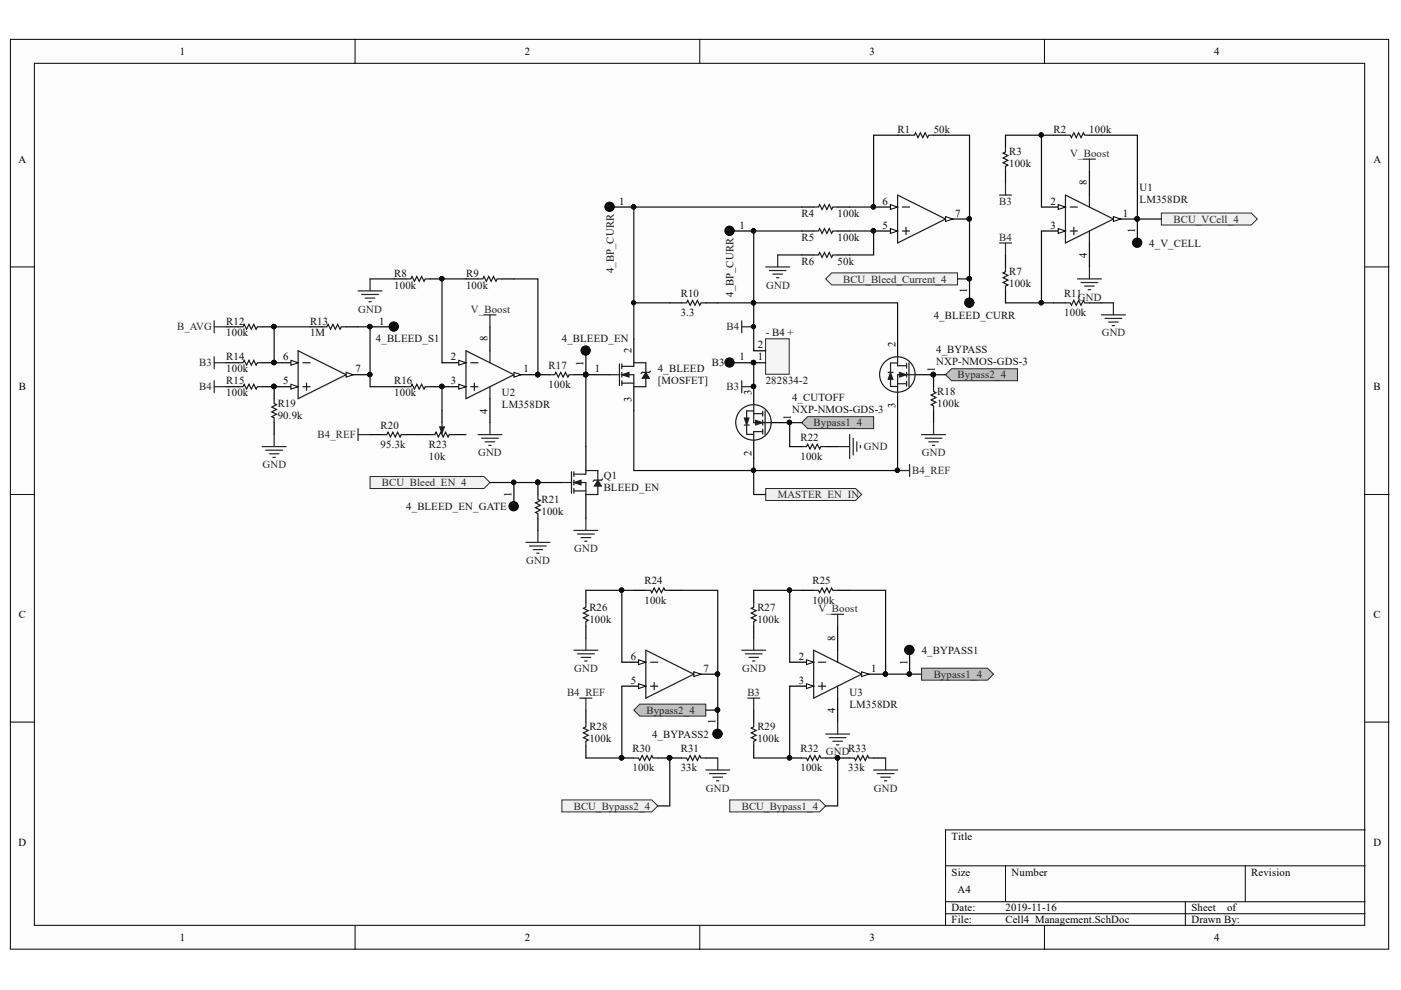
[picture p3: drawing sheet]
<svg xmlns="http://www.w3.org/2000/svg" width="297mm" height="210mm" viewBox="0 0 297 210" stroke-linecap="round" stroke-linejoin="round" font-family="sans-serif">
<defs><g id="words">
<g font-size="2.3">
<text x="38.2" y="11.7">1</text>
<text x="111.2" y="11.7">2</text>
<text x="184.3" y="11.7">3</text>
<text x="257.4" y="11.7">4</text>
<text x="3.9" y="34.5">A</text>
<text x="291.2" y="34.5">A</text>
<text x="230.5" y="39.3" transform="rotate(-90 230.5 39.3)">8</text>
<text x="131.3" y="43.4">1</text>
<text x="187.1" y="43.4">6</text>
<text x="202.5" y="46">7</text>
<text x="222.8" y="43.4">2</text>
<text x="238.1" y="46">1</text>
<text x="156.8" y="48.5">1</text>
<text x="187.1" y="48.5">5</text>
<text x="222.8" y="48.5">3</text>
<text x="240.7" y="49.4" transform="rotate(-90 240.7 49.4)">1</text>
<text x="230.5" y="54.7" transform="rotate(-90 230.5 54.7)">4</text>
<text x="205.1" y="62.2" transform="rotate(-90 205.1 62.2)">1</text>
<text x="80.4" y="68.8">1</text>
<text x="60.1" y="76.4">6</text>
<text x="95.6" y="76.4">2</text>
<text x="103.4" y="72.4" transform="rotate(-90 103.4 72.4)">8</text>
<text x="123.7" y="77.5" transform="rotate(-90 123.7 77.5)">1</text>
<text x="133.9" y="74.9" transform="rotate(-90 133.9 74.9)">2</text>
<text x="156.8" y="76.4">1</text>
<text x="160.7" y="73.9">2</text>
<text x="160.7" y="76.4">1</text>
<text x="189.8" y="73.6" transform="rotate(-90 189.8 73.6)">2</text>
<text x="4" y="82.8">B</text>
<text x="60.1" y="81.5">5</text>
<text x="75.4" y="78.9">7</text>
<text x="95.6" y="81.5">3</text>
<text x="111" y="78.9">1</text>
<text x="126.1" y="78.9">1</text>
<text x="159.3" y="83.8" transform="rotate(-90 159.3 83.8)">3</text>
<text x="198.2" y="78.9" transform="rotate(-90 198.2 78.9)">1</text>
<text x="291.2" y="82.8">B</text>
<text x="103.4" y="87.7" transform="rotate(-90 103.4 87.7)">4</text>
<text x="133.9" y="85.2" transform="rotate(-90 133.9 85.2)">3</text>
<text x="167.7" y="89.1" transform="rotate(-90 167.7 89.1)">1</text>
<text x="189.8" y="86.5" transform="rotate(-90 189.8 86.5)">3</text>
<text x="159.3" y="96.6" transform="rotate(-90 159.3 96.6)">2</text>
<text x="108.5" y="105.3" transform="rotate(-90 108.5 105.3)">1</text>
<text x="4" y="131">C</text>
<text x="291.2" y="131">C</text>
<text x="177.1" y="135.8" transform="rotate(-90 177.1 135.8)">8</text>
<text x="133.8" y="139.9">6</text>
<text x="149.2" y="142.4">7</text>
<text x="169.4" y="139.9">2</text>
<text x="184.7" y="142.4">1</text>
<text x="192.4" y="141.1" transform="rotate(-90 192.4 141.1)">1</text>
<text x="133.8" y="145">5</text>
<text x="169.4" y="145">3</text>
<text x="151.7" y="153.6" transform="rotate(-90 151.7 153.6)">1</text>
<text x="177.1" y="151.2" transform="rotate(-90 177.1 151.2)">4</text>
<text x="3.9" y="179.3">D</text>
<text x="201.8" y="178">Title</text>
<text x="291.2" y="179.3">D</text>
<text x="201.8" y="185.6">Size</text>
<text x="214.5" y="185.6">Number</text>
<text x="265.3" y="185.6">Revision</text>
<text x="203" y="189.4">A4</text>
<text x="201.8" y="193.2">Date:</text>
<text x="201.8" y="195.8">File:</text>
<text x="213.2" y="193.2">2019-11-16</text>
<text x="213.2" y="195.8">Cell4_Management.SchDoc</text>
<text x="252.6" y="193.2">Sheet</text>
<text x="252.6" y="195.8">Drawn By:</text>
<text x="260.2" y="193.2">of</text>
<text x="38.2" y="199.6">1</text>
<text x="111.2" y="199.6">2</text>
<text x="184.3" y="199.6">3</text>
<text x="257.4" y="199.6">4</text>
</g>
<g font-size="2.3" fill="#0e0e0e">
<text x="190.3" y="28.1">R1</text>
<text x="198" y="28.1">50k</text>
<text x="223.3" y="28.1">R2</text>
<text x="231" y="28.1">100k</text>
<text x="214" y="33">R3</text>
<text x="214" y="35.5">100k</text>
<text x="241.6" y="40.6">U1</text>
<text x="170" y="46">R4</text>
<text x="177.6" y="46">100k</text>
<text x="241.6" y="43.1">LM358DR</text>
<text x="170" y="51.1">R5</text>
<text x="177.6" y="51.1">100k</text>
<text x="243.6" y="52.3">4_V_CELL</text>
<text x="83.6" y="58.7">R8</text>
<text x="98.8" y="58.7">R9</text>
<text x="130.1" y="57.9" transform="rotate(-90 130.1 57.9)">4_BP_CURR -</text>
<text x="170" y="56.1">R6</text>
<text x="177.6" y="56.1">50k</text>
<text x="214" y="58.4">R7</text>
<text x="83.6" y="61.2">100k</text>
<text x="98.8" y="61.2">100k</text>
<text x="144.3" y="63">R10</text>
<text x="155.5" y="63" transform="rotate(-90 155.5 63)">4_BP_CURR +</text>
<text x="214" y="60.9">100k</text>
<text x="225.6" y="63">R11</text>
<text x="48" y="68.8">R12</text>
<text x="48" y="71.3">100k</text>
<text x="65.7" y="68.8">R13</text>
<text x="65.7" y="71.3">1M</text>
<text x="144.3" y="67">3.3</text>
<text x="162.3" y="71.3">- B4 +</text>
<text x="198" y="67.5">4_BLEED_CURR</text>
<text x="225.6" y="67">100k</text>
<text x="48" y="76.4">R14</text>
<text x="79.7" y="72.6">4_BLEED_S1</text>
<text x="119.1" y="72.6">4_BLEED_EN</text>
<text x="150.9" y="77.7">B3</text>
<text x="198.5" y="74.9">4_BYPASS</text>
<text x="198.5" y="77.4">NXP-NMOS-GDS-3</text>
<text x="48" y="81.5">R15</text>
<text x="48" y="78.9">100k</text>
<text x="83.6" y="81.5">R16</text>
<text x="116.3" y="78.2">R17</text>
<text x="116.3" y="82.2">100k</text>
<text x="139.5" y="78.9">4_BLEED</text>
<text x="139.5" y="81.5">[MOSFET]</text>
<text x="162.3" y="81.5">282834-2</text>
<text x="198.7" y="83.8">R18</text>
<text x="48" y="84">100k</text>
<text x="58.9" y="86.3">R19</text>
<text x="58.9" y="88.8">90.9k</text>
<text x="83.6" y="84">100k</text>
<text x="106.4" y="84">U2</text>
<text x="106.4" y="86.6">LM358DR</text>
<text x="167.9" y="85">4_CUTOFF</text>
<text x="167.9" y="87.6">NXP-NMOS-GDS-3</text>
<text x="198.7" y="86.3">100k</text>
<text x="80.7" y="90.9">R20</text>
<text x="80.7" y="94.9">95.3k</text>
<text x="90.9" y="94.9">R23</text>
<text x="169.7" y="93.4">R22</text>
<text x="90.9" y="97.5">10k</text>
<text x="128" y="101.5">Q1</text>
<text x="169.7" y="97.5">100k</text>
<text x="114.8" y="106.7">R21</text>
<text x="128" y="104.1">BLEED_EN</text>
<text x="86.1" y="108.2">4_BLEED_EN_GATE</text>
<text x="114.8" y="109.2">100k</text>
<text x="136.6" y="123.9">R24</text>
<text x="172.2" y="123.9">R25</text>
<text x="125" y="129.5">R26</text>
<text x="136.6" y="128">100k</text>
<text x="160.6" y="129.5">R27</text>
<text x="172.2" y="128">100k</text>
<text x="125" y="132">100k</text>
<text x="160.6" y="132">100k</text>
<text x="195.4" y="138.6">4_BYPASS1</text>
<text x="180.1" y="147.5">U3</text>
<text x="125" y="154.9">R28</text>
<text x="160.6" y="154.9">R29</text>
<text x="180.1" y="150">LM358DR</text>
<text x="125" y="157.4">100k</text>
<text x="134.1" y="159.4">R30</text>
<text x="138.2" y="156.4">4_BYPASS2</text>
<text x="144.3" y="159.4">R31</text>
<text x="160.6" y="157.4">100k</text>
<text x="169.7" y="159.4">R32</text>
<text x="179.9" y="159.4">R33</text>
<text x="134.1" y="163.6">100k</text>
<text x="144.3" y="163.6">33k</text>
<text x="169.7" y="163.6">100k</text>
<text x="179.9" y="163.6">33k</text>
</g>
<g font-size="2.3" fill="#262626">
<text x="226.9" y="33.2">V_Boost</text>
<text x="211.8" y="43.4">B3</text>
<text x="248.8" y="47.2">BCU_VCell_4</text>
<text x="211.8" y="51.1">B4</text>
<text x="178.8" y="59.9">BCU_Bleed_Current_4</text>
<text x="162.4" y="61.2">GND</text>
<text x="228.5" y="63.7">GND</text>
<text x="37.6" y="70.1">B_AVG</text>
<text x="76" y="66.3">GND</text>
<text x="99.8" y="66.3">V_Boost</text>
<text x="154.1" y="70.1">B4</text>
<text x="233.6" y="71.3">GND</text>
<text x="42.2" y="77.7">B3</text>
<text x="42.2" y="82.8">B4</text>
<text x="154.1" y="82.8">B3</text>
<text x="203" y="80.2">Bypass2_4</text>
<text x="67.3" y="92.9">B4_REF</text>
<text x="172.5" y="90.4">Bypass1_4</text>
<text x="183.2" y="95.4">GND</text>
<text x="55.7" y="99.2">GND</text>
<text x="101.4" y="96.7">GND</text>
<text x="193.4" y="100.5">B4_REF</text>
<text x="195.4" y="96.7">GND</text>
<text x="81" y="103">BCU_Bleed_EN_4</text>
<text x="164.9" y="105.7">MASTER_EN_IN</text>
<text x="111.6" y="119.6">GND</text>
<text x="121.7" y="117.1">GND</text>
<text x="173.5" y="129.8">V_Boost</text>
<text x="121.7" y="142.4">GND</text>
<text x="157.4" y="142.4">GND</text>
<text x="198" y="143.7">Bypass1_4</text>
<text x="120.2" y="147.5">B4_REF</text>
<text x="158.5" y="147.5">B3</text>
<text x="137.1" y="151.3">Bypass2_4</text>
<text x="175.1" y="160.2">GND</text>
<text x="149.7" y="167.9">GND</text>
<text x="185.3" y="167.9">GND</text>
<text x="121.7" y="171.7">BCU_Bypass2_4</text>
<text x="157.3" y="171.7">BCU_Bypass1_4</text>
</g>
</g></defs>
<g fill="#fcfcfc" stroke="#000" stroke-width=".21">
<path d="M2.2 8.3h292.2v192.9h-292.2z"/>
<path d="M7.3 13.4h282v182.8h-282z"/>
</g>
<g fill="none" stroke="#000" stroke-width=".21">
<path d="M75.3 8.3v5.1M148.4 8.3v5.1M221.4 8.3v5.1M2.2 56.6h5.1M289.4 56.6h5.1M2.2 104.8h5.1M289.4 104.8h5.1M2.2 153.1h5.1M289.4 153.1h5.1M289.4 176h-88.9v20.3M75.3 196.3v5M148.4 196.3v5"/>
<path d="M200.5 183.6h88.9M200.5 191.2h88.9M200.5 193.7h88.9M213.2 183.6v7.6M221.4 196.3v5M251.3 191.2v5.1M264 183.6v7.6"/>
</g>
<g fill="none" stroke="#262626" stroke-width=".25">
<path d="M78.5 59.1v2.6M45.4 68v2.6M45.4 69.3h2.6M75.9 61.7h5.1M76.7 62.4h3.5M77.4 63.2h2.1M78.2 64h.5M102.6 66.8h2.6M103.9 66.8v2.5M55.6 94.7h5.1M56.3 95.5h3.6M57.1 96.2h2"/>
<path d="M57.9 97h.5M58.1 92.1v2.6M101.3 92.1h5.1M102.1 92.9h3.6M102.9 93.7h2M103.6 94.4h.5M103.9 89.6v2.5"/>
</g>
<g fill="none" stroke="#000" stroke-width=".25">
<path d="M83.5 59.1h2.6M91.2 59.1h2.5M98.8 59.1h2.5M106.4 59.1h2.6M48 76.9h2.5M48 69.3h2.5M55.6 76.9h2.5M55.6 69.3h2.5M65.7 69.3h2.6M73.4 69.3h2.5M93.7 76.9h5.1M124.2 79.5h5.1"/>
<path d="M134.4 71.8v5.1M48 82h2.5M55.6 82h2.5v2.5M58.1 89.6v2.5M83.5 82h2.6M91.2 82h2.5M134.4 82v5.1"/>
</g>
<g fill="#0e0e0e" stroke="#0e0e0e" stroke-width=".21">
<circle cx="58.1" cy="81.9" r=".46"/>
<circle cx="58.1" cy="76.9" r=".46"/>
<circle cx="58.1" cy="69.2" r=".46"/>
<circle cx="93.7" cy="81.9" r=".46"/>
<circle cx="78.4" cy="69.2" r=".46"/>
<circle cx="93.7" cy="59.1" r=".46"/>
<circle cx="124.2" cy="79.4" r=".46"/>
</g>
<g fill="none" stroke="#1c1c1c" stroke-width=".25">
<path d="M86.1 59.1h1l.3-.5 .5 1 .5-1 .5 1 .5-1 .5 1 .3-.5h1M101.3 59.1h1.1l.2-.5 .5 1 .5-1 .5 1 .5-1 .6 1 .2-.5h1M50.5 76.9h1l.3-.5 .5 1 .5-1 .5 1 .5-1 .5 1 .3-.5h1M50.5 69.3h1l.3-.5 .5 1 .5-1 .5 1 .5-1 .5 1 .3-.5h1M68.3 69.3h1l.3-.5 .5 1 .5-1 .5 1 .5-1 .5 1 .3-.5h1M129.3 79.5h2M131.3 77.2v4.5M131.8 77.7h2.6v-.8h2.5v2M131.8 79.5h2.6v2.5h2.5v-1.8M131.8 77.2v1M131.8 78.9v1.1M137.9 78.7l-.2 .2h-1.5l-.3 .3"/>
<path d="M50.5 82h1l.3-.5 .5 1 .5-1 .5 1 .5-1 .5 1 .3-.5h1M58.1 84.5v1l.5 .3-1 .5 1 .5-1 .5 1 .5-1 .5 .5 .3v1M86.1 82h1l.3-.5 .5 1 .5-1 .5 1 .5-1 .5 1 .3-.5h1M131.8 81.2h2.6M131.8 80.7v1"/>
</g>
<path d="M78.5 59.1h5M98.8 59.1h-5.1v17.8M65.7 69.3h-7.6v7.6M75.9 69.3h2.6v12.7h5M93.7 82v5.1" fill="none" stroke="#0e0e0e" stroke-width=".25"/>
<g fill="#1c1c1c" stroke="#1c1c1c" stroke-width=".21">
<path d="M136.9 78.9l.8 1.3h-1.5z"/>
<path d="M131.8 79.5l1.6-.6v1.1z"/>
</g>
<path d="M97.3 76.4l1.5 .5-1.5 .5z" fill="#fcfcfc" stroke="#000" stroke-width=".21"/>
<path d="M93.7 82h5.1" fill="none" stroke="#000" stroke-width=".25"/>
<path d="M97.3 81.5l1.5 .5-1.5 .5z" fill="#fcfcfc" stroke="#000" stroke-width=".21"/>
<circle cx="93.7" cy="81.9" r=".46" fill="#0e0e0e" stroke="#0e0e0e" stroke-width=".21"/>
<path d="M109 79.5h5" fill="none" stroke="#000" stroke-width=".25"/>
<path d="M109 78.9l1.5 .6-1.5 .5z" fill="#fcfcfc" stroke="#000" stroke-width=".21"/>
<circle cx="114" cy="79.4" r=".46" fill="#0e0e0e" stroke="#0e0e0e" stroke-width=".21"/>
<path d="M98.8 74.4l10.2 5.1-10.2 5zM99.8 76.9h1.5M103.9 74.4v2.5M99.8 82h1.5M100.6 81.2v1.6M103.9 82v2.5" fill="none" stroke="#1c1c1c" stroke-width=".25"/>
<path d="M58.1 76.9h5.1M103.9 69.3v5.1M103.9 84.5v5.1" fill="none" stroke="#000" stroke-width=".25"/>
<path d="M61.7 76.4l1.5 .5-1.5 .5z" fill="#fcfcfc" stroke="#000" stroke-width=".21"/>
<circle cx="58.1" cy="76.9" r=".46" fill="#0e0e0e" stroke="#0e0e0e" stroke-width=".21"/>
<path d="M58.1 82h5.1" fill="none" stroke="#000" stroke-width=".25"/>
<path d="M61.7 81.5l1.5 .5-1.5 .5z" fill="#fcfcfc" stroke="#000" stroke-width=".21"/>
<circle cx="58.1" cy="81.9" r=".46" fill="#0e0e0e" stroke="#0e0e0e" stroke-width=".21"/>
<path d="M73.4 79.5h5.1" fill="none" stroke="#000" stroke-width=".25"/>
<path d="M73.4 78.9l1.5 .6-1.5 .5z" fill="#fcfcfc" stroke="#000" stroke-width=".21"/>
<g fill="#0e0e0e" stroke="#0e0e0e" stroke-width=".21">
<circle cx="78.4" cy="79.4" r=".47"/>
<circle cx="93.7" cy="81.9" r=".46"/>
<circle cx="114" cy="79.4" r=".46"/>
<circle cx="58.1" cy="76.9" r=".46"/>
<circle cx="58.1" cy="81.9" r=".46"/>
</g>
<path d="M192.8 28.7h1.1l.2-.5 .5 1 .5-1 .5 1 .6-1 .5 1 .2-.5h1M172.5 54.1h1l.3-.6 .5 1.1 .5-1.1 .5 1.1 .5-1.1 .5 1.1 .3-.5h1M172.5 43.9h1l.3-.5 .5 1 .5-1 .5 1 .5-1 .5 1 .3-.5h1M63.2 74.4l10.2 5.1-10.2 5zM64.2 76.9h1.5M64.2 82h1.5M65 81.2v1.6" fill="none" stroke="#1c1c1c" stroke-width=".25"/>
<path d="M190.3 28.7h2.5M197.9 28.7h2.6M170 54.1h2.5M170 43.9h2.5M177.6 54.1h2.5M177.6 43.9h2.5" fill="none" stroke="#000" stroke-width=".25"/>
<path d="M175.1 59.1l1.2-1.2h26.7v2.5h-26.7z" fill-rule="evenodd" fill="#f0f0f0" stroke="#262626" stroke-width=".21"/>
<path d="M170 49h2.5M177.6 49h2.5" fill="none" stroke="#000" stroke-width=".25"/>
<path d="M172.5 49h1l.3-.5 .5 1 .5-1 .5 1 .5-1 .5 1 .3-.5h1" fill="none" stroke="#1c1c1c" stroke-width=".25"/>
<path d="M190.3 28.7h-5.1v15.2h-5.1M200.5 28.7h5.1v30.4h-2.6M164.9 54.1h5.1M180.1 49h5.1v5.1h-5.1" fill="none" stroke="#0e0e0e" stroke-width=".25"/>
<g fill="#0e0e0e" stroke="#0e0e0e" stroke-width=".21">
<circle cx="185.2" cy="43.8" r=".46"/>
<circle cx="205.5" cy="59.1" r=".46"/>
<circle cx="185.2" cy="48.9" r=".46"/>
</g>
<path d="M162.3 56.6h5.1M163.1 57.4h3.6M163.9 58.1h2M164.6 58.9h.5M164.9 54.1v2.5" fill="none" stroke="#262626" stroke-width=".25"/>
<path d="M200.5 79.5l1.2-1.3h14v2.5h-14z" fill-rule="evenodd" fill="#c0c0c0" stroke="#262626" stroke-width=".21"/>
<path d="M170 49h-10.2v15.2h30.5v7.6M134.4 87.1v12.7h55.9v-12.7M159.8 97.2v2.6" fill="none" stroke="#0e0e0e" stroke-width=".25"/>
<g fill="#0e0e0e" stroke="#0e0e0e" stroke-width=".21">
<circle cx="159.8" cy="48.9" r=".46"/>
<circle cx="159.7" cy="64.2" r=".46"/>
<circle cx="197.9" cy="79.4" r=".46"/>
<circle cx="190.3" cy="99.7" r=".46"/>
<circle cx="159.8" cy="99.7" r=".46"/>
</g>
<path d="M197.9 79.5v2.5M78.5 92.1h2.5M86.1 92.1h5.1M93.7 87.1v2.5M96.3 92.1h2.5M197.9 87.1v2.5" fill="none" stroke="#000" stroke-width=".25"/>
<path d="M81 92.1h1l.3-.5 .5 1.1 .5-1.1 .5 1.1 .5-1.1 .5 1.1 .3-.6h1M91.2 92.1h1l.2-.5 .5 1.1 .6-1.1 .5 1.1 .5-1.1 .5 1.1 .2-.6h1.1M93.7 89.6v1.9M197.9 82v1l.5 .3-1 .5 1 .5-1 .5 1 .5-1 .5 .5 .3v1" fill="none" stroke="#1c1c1c" stroke-width=".25"/>
<path d="M93.2 90.5h1l-.5 1.4z" fill="#1c1c1c" stroke="#1c1c1c" stroke-width=".21"/>
<path d="M177.6 94.7h2.5M180.1 92.1v5.1M180.9 92.9v3.6M181.7 93.7v2M182.4 94.4v.5M195.4 92.1h5.1M196.2 92.9h3.5M196.9 93.7h2M197.7 94.4h.5M197.9 89.6v2.5" fill="none" stroke="#262626" stroke-width=".25"/>
<path d="M170 89.6l1.2-1.3h14v2.6h-14z" fill-rule="evenodd" fill="#c0c0c0" stroke="#262626" stroke-width=".21"/>
<path d="M170 89.6h-2.6v5.1" fill="none" stroke="#0e0e0e" stroke-width=".25"/>
<circle cx="167.4" cy="89.6" r=".46" fill="#0e0e0e" stroke="#0e0e0e" stroke-width=".21"/>
<path d="M167.4 140.4h5.1" fill="none" stroke="#000" stroke-width=".25"/>
<path d="M171 139.9l1.5 .5-1.5 .5z" fill="#fcfcfc" stroke="#000" stroke-width=".21"/>
<path d="M167.4 145.5h5.1" fill="none" stroke="#000" stroke-width=".25"/>
<path d="M171 145l1.5 .5-1.5 .5z" fill="#fcfcfc" stroke="#000" stroke-width=".21"/>
<path d="M182.7 142.9h5.1" fill="none" stroke="#000" stroke-width=".25"/>
<path d="M182.7 142.4l1.5 .5-1.5 .5z" fill="#fcfcfc" stroke="#000" stroke-width=".21"/>
<circle cx="187.7" cy="142.9" r=".46" fill="#0e0e0e" stroke="#0e0e0e" stroke-width=".21"/>
<path d="M172.5 137.9l10.2 5-10.2 5.1zM177.6 137.9v2.5M173.5 140.4h1.6M173.5 145.5h1.6M174.3 144.7v1.5M177.6 145.5v2.5" fill="none" stroke="#1c1c1c" stroke-width=".25"/>
<path d="M177.6 132.8v5.1M131.8 140.4h5.1M177.6 148v5.1" fill="none" stroke="#000" stroke-width=".25"/>
<path d="M135.4 139.9l1.5 .5-1.5 .5z" fill="#fcfcfc" stroke="#000" stroke-width=".21"/>
<path d="M131.8 145.5h5.1" fill="none" stroke="#000" stroke-width=".25"/>
<path d="M135.4 145l1.5 .5-1.5 .5z" fill="#fcfcfc" stroke="#000" stroke-width=".21"/>
<path d="M147.1 142.9h5.1" fill="none" stroke="#000" stroke-width=".25"/>
<path d="M147.1 142.4l1.5 .5-1.5 .5z" fill="#fcfcfc" stroke="#000" stroke-width=".21"/>
<g fill="#0e0e0e" stroke="#0e0e0e" stroke-width=".21">
<circle cx="152.1" cy="142.9" r=".47"/>
<circle cx="187.7" cy="142.9" r=".46"/>
<circle cx="167.4" cy="125.1" r=".46"/>
<circle cx="197.9" cy="79.4" r=".46"/>
<circle cx="220.8" cy="64.2" r=".46"/>
<circle cx="220.8" cy="28.6" r=".46"/>
</g>
<path d="M213.2 31.2v1l-.5 .3 1 .5-1 .5 1 .5-1 .5 1 .5-.5 .3v1M225.9 28.7h1l.3 .5 .5-1 .5 1 .5-1 .5 1 .5-1 .3 .5h1M213.2 56.6v1l-.5 .3 1 .5-1 .5 1 .5-1 .5 1 .5-.5 .3v1M225.9 64.2h1l.3 .5 .5-1 .5 1 .5-1 .5 1 .5-1 .3 .5h1M136.9 137.9l10.2 5-10.2 5.1zM172.5 125.2h1l.3 .5 .5-1 .5 1 .5-1 .5 1 .5-1 .3 .5h1M137.9 140.4h1.6M137.9 145.5h1.6M138.7 144.7v1.5" fill="none" stroke="#1c1c1c" stroke-width=".25"/>
<path d="M233.5 66.8h5.1M234.3 67.5h3.5M235 68.3h2.1M235.8 69h.5M236.1 64.2v2.6M176.3 130.2h2.6M177.6 130.2v2.6M175.1 155.6h5M175.8 156.4h3.6M176.6 157.2h2M177.3 157.9h.6M177.6 153.1v2.5" fill="none" stroke="#262626" stroke-width=".25"/>
<path d="M213.2 28.7v2.5M213.2 36.3v2.5M223.4 28.7h2.5M231 28.7h2.5M213.2 54.1v2.5M213.2 61.7v2.5M223.4 64.2h2.5M231 64.2h2.5M170 125.2h2.5M177.6 125.2h2.5" fill="none" stroke="#000" stroke-width=".25"/>
<path d="M213.2 28.7h7.6v15.2M220.8 49v15.2h-7.6M197.9 79.5h2.6M233.5 64.2h2.6M167.4 125.2h2.6M180.1 125.2h7.7v17.7h7.6" fill="none" stroke="#0e0e0e" stroke-width=".25"/>
<path d="M246.2 45.2h19.1l1.3 1.2-1.3 1.3h-19.1z" fill-rule="evenodd" fill="#f0f0f0" stroke="#262626" stroke-width=".21"/>
<path d="M220.8 28.7h2.6M233.5 28.7h7.6v17.7h5.1M220.8 64.2h2.6" fill="none" stroke="#0e0e0e" stroke-width=".25"/>
<g fill="#0e0e0e" stroke="#0e0e0e" stroke-width=".21">
<circle cx="220.8" cy="64.2" r=".46"/>
<circle cx="220.8" cy="28.6" r=".46"/>
<circle cx="241.1" cy="46.4" r=".46"/>
</g>
<path d="M195.4 141.7h14l1.2 1.2-1.2 1.3h-14z" fill-rule="evenodd" fill="#c0c0c0" stroke="#262626" stroke-width=".21"/>
<path d="M134.4 125.2h2.5M142 125.2h2.6M159.8 125.2v2.5M159.8 132.8v2.5M124.2 150.6v2.5M124.2 158.2v2.5M159.8 150.6v2.5M159.8 158.2v2.5M131.8 160.7h2.6M139.5 160.7h2.5" fill="none" stroke="#000" stroke-width=".25"/>
<path d="M136.9 125.2h1l.3 .5 .5-1 .5 1 .5-1 .5 1 .5-1 .3 .5h1M159.8 127.7v1l-.5 .3 1 .5-1 .5 1 .5-1 .5 1 .5-.5 .3v1M124.2 153.1v1l-.5 .3 1 .5-1 .5 1 .5-1 .5 1 .5-.5 .3v1M159.8 153.1v1l-.5 .3 1 .5-1 .5 1 .5-1 .5 1 .5-.5 .3v1M134.4 160.7h1l.3 .5 .5-1 .5 1 .5-1 .5 1 .5-1 .3 .5h1" fill="none" stroke="#1c1c1c" stroke-width=".25"/>
<path d="M157.3 137.9h5M158 138.6h3.6M158.8 139.4h2M159.8 135.3v2.6M159.5 140.1h.6" fill="none" stroke="#262626" stroke-width=".25"/>
<path d="M159.8 125.2h7.6v15.2M131.8 145.5v15.2h-7.6" fill="none" stroke="#0e0e0e" stroke-width=".25"/>
<g fill="#0e0e0e" stroke="#0e0e0e" stroke-width=".21">
<circle cx="167.4" cy="125.1" r=".46"/>
<circle cx="131.8" cy="160.7" r=".46"/>
<circle cx="142" cy="160.7" r=".46"/>
</g>
<path d="M119.1 169.6h19.1l1.3 1.3-1.3 1.2h-19.1z" fill-rule="evenodd" fill="#f0f0f0" stroke="#262626" stroke-width=".21"/>
<path d="M142 160.7v10.2h-2.5" fill="none" stroke="#0e0e0e" stroke-width=".25"/>
<circle cx="142" cy="160.7" r=".46" fill="#0e0e0e" stroke="#0e0e0e" stroke-width=".21"/>
<path d="M142 160.7h2.6M149.6 160.7h2.6" fill="none" stroke="#000" stroke-width=".25"/>
<path d="M144.6 160.7h1l.2 .5 .5-1 .5 1 .5-1 .6 1 .5-1 .2 .5h1" fill="none" stroke="#1c1c1c" stroke-width=".25"/>
<path d="M149.6 163.3h5.1M150.4 164h3.6M151.2 164.8h2M151.9 165.5h.5M152.2 160.7v2.6" fill="none" stroke="#262626" stroke-width=".25"/>
<path d="M134.4 150.6l1.3-1.3h13.9v2.5h-13.9z" fill-rule="evenodd" fill="#c0c0c0" stroke="#262626" stroke-width=".21"/>
<path d="M124.2 125.2h7.6M134.4 125.2h-2.6v15.2M144.6 125.2h7.6v25.4h-2.6M167.4 145.5v15.2h-7.6" fill="none" stroke="#0e0e0e" stroke-width=".25"/>
<g fill="#0e0e0e" stroke="#0e0e0e" stroke-width=".21">
<circle cx="152.1" cy="150.5" r=".47"/>
<circle cx="131.8" cy="125.1" r=".47"/>
<circle cx="167.4" cy="160.7" r=".46"/>
<circle cx="177.5" cy="160.7" r=".46"/>
</g>
<path d="M124.2 125.2v2.5M124.2 132.8v2.5M167.4 160.7h2.6M175.1 160.7h2.5" fill="none" stroke="#000" stroke-width=".25"/>
<path d="M124.2 127.7v1l-.5 .3 1 .5-1 .5 1 .5-1 .5 1 .5-.5 .3v1M170 160.7h1l.2 .5 .6-1 .5 1 .5-1 .5 1 .5-1 .2 .5h1.1" fill="none" stroke="#1c1c1c" stroke-width=".25"/>
<path d="M121.7 137.9h5.1M122.4 138.6h3.6M123.2 139.4h2M124.2 135.3v2.6M124 140.1h.5" fill="none" stroke="#262626" stroke-width=".25"/>
<path d="M154.7 169.6h19.1l1.3 1.3-1.3 1.2h-19.1z" fill-rule="evenodd" fill="#f0f0f0" stroke="#262626" stroke-width=".21"/>
<path d="M177.6 160.7v10.2h-2.5" fill="none" stroke="#0e0e0e" stroke-width=".25"/>
<circle cx="177.5" cy="160.7" r=".46" fill="#0e0e0e" stroke="#0e0e0e" stroke-width=".21"/>
<path d="M220.8 43.9h5.1M177.6 160.7h2.5M185.2 160.7h2.6" fill="none" stroke="#000" stroke-width=".25"/>
<path d="M180.1 160.7h1.1l.2 .5 .5-1 .5 1 .5-1 .5 1 .6-1 .2 .5h1" fill="none" stroke="#1c1c1c" stroke-width=".25"/>
<path d="M185.2 163.3h5.1M186 164h3.5M186.7 164.8h2.1M187.5 165.5h.5M187.8 160.7v2.6" fill="none" stroke="#262626" stroke-width=".25"/>
<path d="M224.4 43.4l1.5 .5-1.5 .5z" fill="#fcfcfc" stroke="#000" stroke-width=".21"/>
<path d="M220.8 49h5.1" fill="none" stroke="#000" stroke-width=".25"/>
<path d="M224.4 48.5l1.5 .5-1.5 .5z" fill="#fcfcfc" stroke="#000" stroke-width=".21"/>
<path d="M236.1 46.4h5" fill="none" stroke="#000" stroke-width=".25"/>
<path d="M236.1 45.9l1.5 .5-1.5 .5z" fill="#fcfcfc" stroke="#000" stroke-width=".21"/>
<circle cx="241.1" cy="46.4" r=".46" fill="#0e0e0e" stroke="#0e0e0e" stroke-width=".21"/>
<path d="M225.9 41.4l10.2 5-10.2 5.1zM226.9 43.9h1.5M226.9 49h1.5M227.7 48.2v1.5M231 41.4v2.5M231 49v2.5" fill="none" stroke="#1c1c1c" stroke-width=".25"/>
<path d="M231 36.3v5.1M185.2 43.9h5.1M231 51.5v5.1" fill="none" stroke="#000" stroke-width=".25"/>
<path d="M188.8 43.4l1.5 .5-1.5 .5z" fill="#fcfcfc" stroke="#000" stroke-width=".21"/>
<circle cx="185.2" cy="43.8" r=".46" fill="#0e0e0e" stroke="#0e0e0e" stroke-width=".21"/>
<path d="M185.2 49h5.1" fill="none" stroke="#000" stroke-width=".25"/>
<path d="M188.8 48.5l1.5 .5-1.5 .5z" fill="#fcfcfc" stroke="#000" stroke-width=".21"/>
<circle cx="185.2" cy="48.9" r=".46" fill="#0e0e0e" stroke="#0e0e0e" stroke-width=".21"/>
<path d="M200.5 46.4h5.1" fill="none" stroke="#000" stroke-width=".25"/>
<path d="M200.5 45.9l1.5 .5-1.5 .5z" fill="#fcfcfc" stroke="#000" stroke-width=".21"/>
<g fill="#0e0e0e" stroke="#0e0e0e" stroke-width=".21">
<circle cx="205.5" cy="46.4" r=".47"/>
<circle cx="241.1" cy="46.4" r=".46"/>
<circle cx="185.2" cy="43.8" r=".46"/>
<circle cx="185.2" cy="48.9" r=".46"/>
<circle cx="192.8" cy="142.9" r=".47"/>
<circle cx="152.1" cy="150.5" r=".47"/>
<circle cx="205.5" cy="59.1" r=".46"/>
<circle cx="78.4" cy="69.2" r=".46"/>
<circle cx="159.7" cy="64.2" r=".46"/>
<circle cx="134.3" cy="43.8" r=".46"/>
<circle cx="159.8" cy="48.9" r=".46"/>
<circle cx="134.3" cy="64.2" r=".46"/>
<circle cx="190.3" cy="99.7" r=".46"/>
</g>
<path d="M190.3 41.4l10.2 5-10.2 5.1zM191.3 43.9h1.5M191.3 49h1.5M192.1 48.2v1.5M170 94.7h1l.2-.5 .6 1 .5-1 .5 1 .5-1 .5 1 .2-.5h1.1" fill="none" stroke="#1c1c1c" stroke-width=".25"/>
<path d="M229.7 33.7h2.5M231 33.7v2.6M228.4 59.1h5.1M229.2 59.9h3.6M231 56.6v2.5M230 60.7h2M230.7 61.4h.5M190.3 99.8h2.5M192.8 98.5v2.5" fill="none" stroke="#262626" stroke-width=".25"/>
<g fill="#000" stroke="#000" stroke-width=".25">
<circle cx="129.2" cy="43.8" r=".97"/>
<circle cx="154.7" cy="48.9" r=".97"/>
<circle cx="241.1" cy="51.5" r=".97"/>
<circle cx="83.5" cy="69.2" r=".97"/>
<circle cx="205.5" cy="64.2" r=".97"/>
<circle cx="192.8" cy="137.8" r=".97"/>
<circle cx="152.1" cy="155.6" r=".97"/>
</g>
<path d="M129.3 43.9h5.1M154.7 49h5.1M205.6 59.1v5.1M241.1 46.4v5.1M78.5 69.3h5M167.4 94.7h2.6M175.1 94.7h2.5M192.8 137.9v5M152.2 150.6v5" fill="none" stroke="#000" stroke-width=".25"/>
<path d="M170 43.9h-35.6v27.9M134.4 64.2h7.6M152.2 64.2h7.6v10.2" fill="none" stroke="#0e0e0e" stroke-width=".25"/>
<path d="M162.3 103.6h19.1l1.3 1.2-1.3 1.3h-19.1z" fill-rule="evenodd" fill="#f0f0f0" stroke="#262626" stroke-width=".21"/>
<path d="M159.8 76.9v5.1M159.8 99.8v5h2.5" fill="none" stroke="#0e0e0e" stroke-width=".25"/>
<g fill="#0e0e0e" stroke="#0e0e0e" stroke-width=".21">
<circle cx="159.8" cy="99.7" r=".46"/>
<circle cx="159.8" cy="69.2" r=".46"/>
<circle cx="159.8" cy="76.9" r=".46"/>
<circle cx="159.8" cy="81.9" r=".46"/>
<circle cx="167.4" cy="89.6" r=".46"/>
<circle cx="197.9" cy="79.4" r=".46"/>
</g>
<g fill="none" stroke="#262626" stroke-width=".25">
<path d="M213.2 38.8v2.6M211.9 51.5h2.6M211.9 41.4h2.6M213.2 51.5v2.6M45.4 75.6v2.6M45.4 76.9h2.6M157.3 68v2.6M157.3 69.3h2.5M45.4 82h2.6M45.4 80.7v2.6M75.9 90.9v2.5M75.9 92.1h2.6"/>
<path d="M157.3 80.7v2.6M157.3 82h2.5M122.9 148h2.6M124.2 148v2.6M158.5 148h2.6M159.8 148v2.6"/>
</g>
<circle cx="154.7" cy="76.9" r=".97" fill="#000" stroke="#000" stroke-width=".25"/>
<path d="M154.7 76.9h5.1M190.3 71.8v3.8M194.1 79.5h3.8M159.8 82v3.8M159.8 93.4v3.8M163.6 89.6h3.8M190.3 83.3v3.8" fill="none" stroke="#000" stroke-width=".25"/>
<g fill="none" stroke="#1c1c1c" stroke-width=".25">
<path d="M188.3 78.9h1M190.2 77h-1.4v1.9M190.3 75.6v1.9h1.9M192.2 77v1.1M192.2 78.9v1.1M192.7 76.9v5.1M194.1 79.5h-3.8v3.8M157.8 90.1h1M158.3 90.1v2h1.4M159.8 87.7h1.9M159.8 87.1h-1.5v1.8M159.8 85.8v3.8h3.8"/>
<path d="M161.7 91.5h-1.9v1.9M161.7 87.2v1M161.7 89.1v1M161.7 91v1M162.2 87.1v5M188.8 80.2v1.7h1.5M190.3 81.4h1.9M192.2 80.8v1.1"/>
<circle cx="190.3" cy="79.4" r="3.8"/>
<circle cx="159.8" cy="89.6" r="3.8"/>
</g>
<g fill="#1c1c1c" stroke="#1c1c1c" stroke-width=".21">
<path d="M157.8 88.6h1l-.5 1.5z"/>
<path d="M160.2 89.1l1.5 .5-1.5 .5z"/>
<path d="M188.8 78.9l.5 1.5h-1z"/>
<path d="M190.7 78.9l1.5 .6-1.5 .5z"/>
</g>
<path d="M162.3 71.8h5v7.6h-5z" fill="#f5f5f5" stroke="#262626" stroke-width=".21"/>
<path d="M159.8 74.4h2.5M159.8 76.9h2.5" fill="none" stroke="#000" stroke-width=".25"/>
<circle cx="159.8" cy="76.9" r=".46" fill="#0e0e0e" stroke="#0e0e0e" stroke-width=".21"/>
<path d="M78.5 101h24.1l1.3 1.3-1.3 1.3h-24.1z" fill-rule="evenodd" fill="#f0f0f0" stroke="#262626" stroke-width=".21"/>
<path d="M111.5 115h5.1M112.3 115.8h3.5M113 116.5h2.1M113.8 117.3h.5M114 112.5v2.5M121.7 112.5h5.1M122.4 113.2h3.6M123.2 114h2M124 114.8h.5M124.2 109.9v2.6" fill="none" stroke="#262626" stroke-width=".25"/>
<g fill="#000" stroke="#000" stroke-width=".25">
<circle cx="124.2" cy="74.3" r=".97"/>
<circle cx="108.9" cy="107.3" r=".97"/>
</g>
<path d="M114 79.5h2.6M124.2 74.4v5.1h-2.5M142 64.2h2.6M149.6 64.2h2.6M124.2 94.7v5.1M109 102.3v5.1M114 109.9v2.6M119.1 102.3h-5.1v2.5M124.2 104.8v5.1" fill="none" stroke="#000" stroke-width=".25"/>
<g fill="#0e0e0e" stroke="#0e0e0e" stroke-width=".21">
<circle cx="108.9" cy="102.3" r=".46"/>
<circle cx="114" cy="79.4" r=".46"/>
<circle cx="124.2" cy="79.4" r=".46"/>
<circle cx="114" cy="102.3" r=".46"/>
</g>
<path d="M109 59.1h5v20.4M124.2 79.5v15.2M103.9 102.3h10.1" fill="none" stroke="#0e0e0e" stroke-width=".25"/>
<path d="M116.6 79.5h1l.3-.6 .5 1.1 .5-1.1 .5 1.1 .5-1.1 .5 1.1 .3-.5h1M144.6 64.2h1l.2-.5 .5 1 .5-1 .5 1 .6-1 .5 1 .2-.5h1M114 104.8v1.1l.6 .2-1.1 .5 1.1 .5-1.1 .5 1.1 .5-1.1 .6 .5 .2v1M119.1 102.3h2.1M121.2 100v4.6M121.7 100.5h2.5v-.7h2.6v2M121.7 102.3h2.5v2.5h2.6v-1.7M121.7 104.1h2.5M121.7 100v1M121.7 101.8v1M121.7 103.6v1M127.8 101.5l-.3 .3h-1.5l-.3 .3" fill="none" stroke="#1c1c1c" stroke-width=".25"/>
<g fill="#1c1c1c" stroke="#1c1c1c" stroke-width=".21">
<path d="M126.8 101.8l.7 1.3h-1.5z"/>
<path d="M121.7 102.3l1.5-.5v1z"/>
</g>
<use href="#words"/>
</svg>
